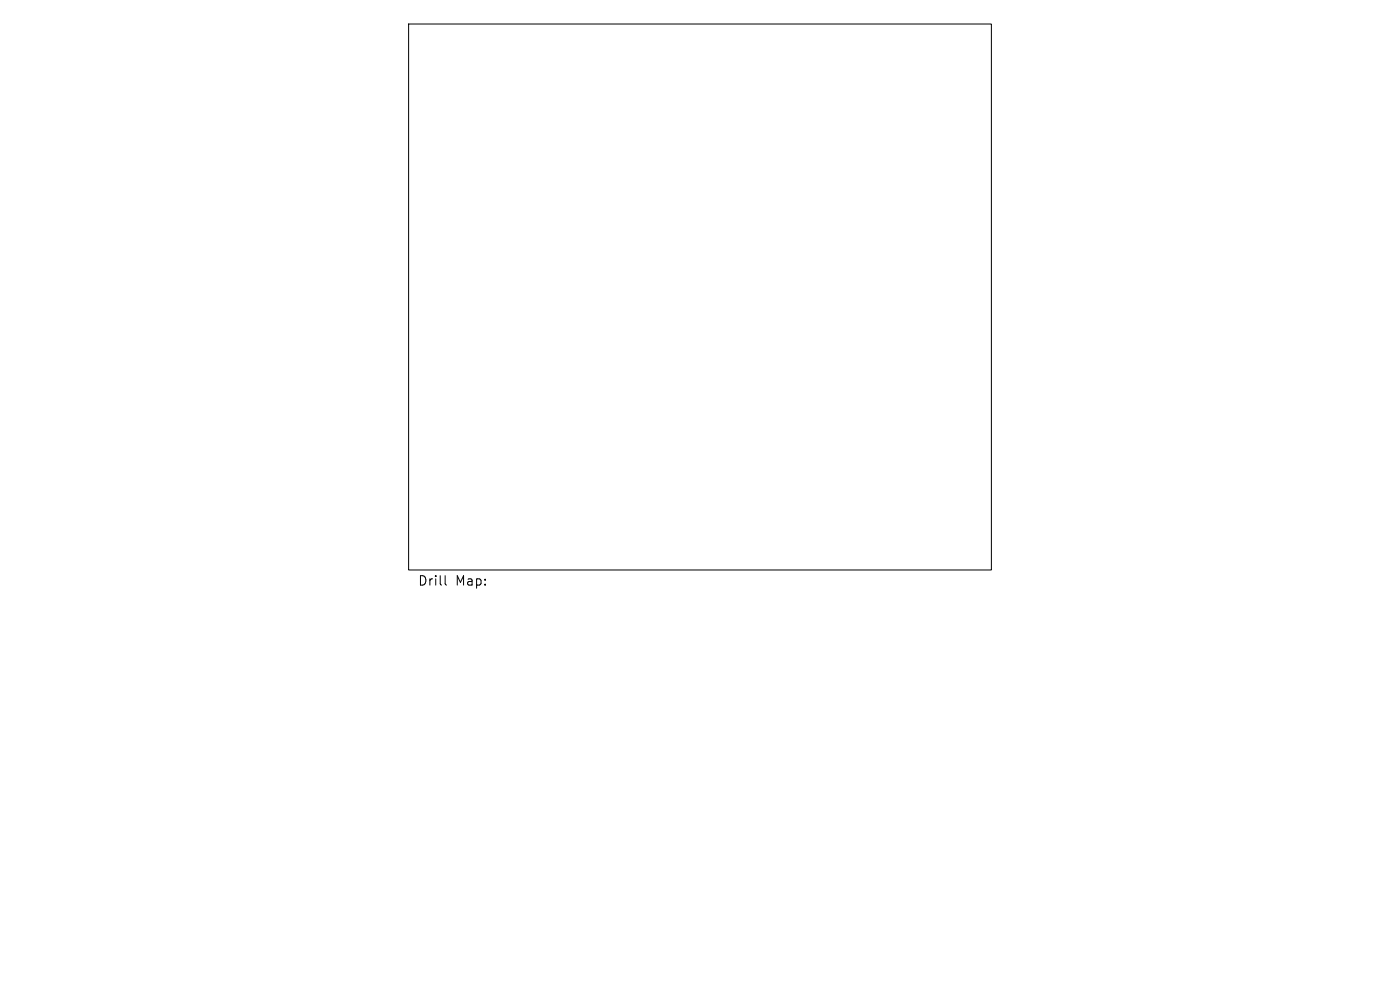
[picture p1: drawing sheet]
<svg xmlns="http://www.w3.org/2000/svg" width="297mm" height="210mm" viewBox="0 0 297 210" stroke-linecap="round" stroke-linejoin="round" font-family="sans-serif">
<defs><g id="words">
<g font-size="2.8">
<text x="88.6" y="124.5">Drill</text>
<text x="96.6" y="124.5">Map:</text>
</g>
</g></defs>
<path d="M86.7 5.1h123.6v115.8h-123.6zM94.4 122.1v1.7l.3 .3" fill="none" stroke="#000" stroke-width=".21"/>
<use href="#words"/>
</svg>
